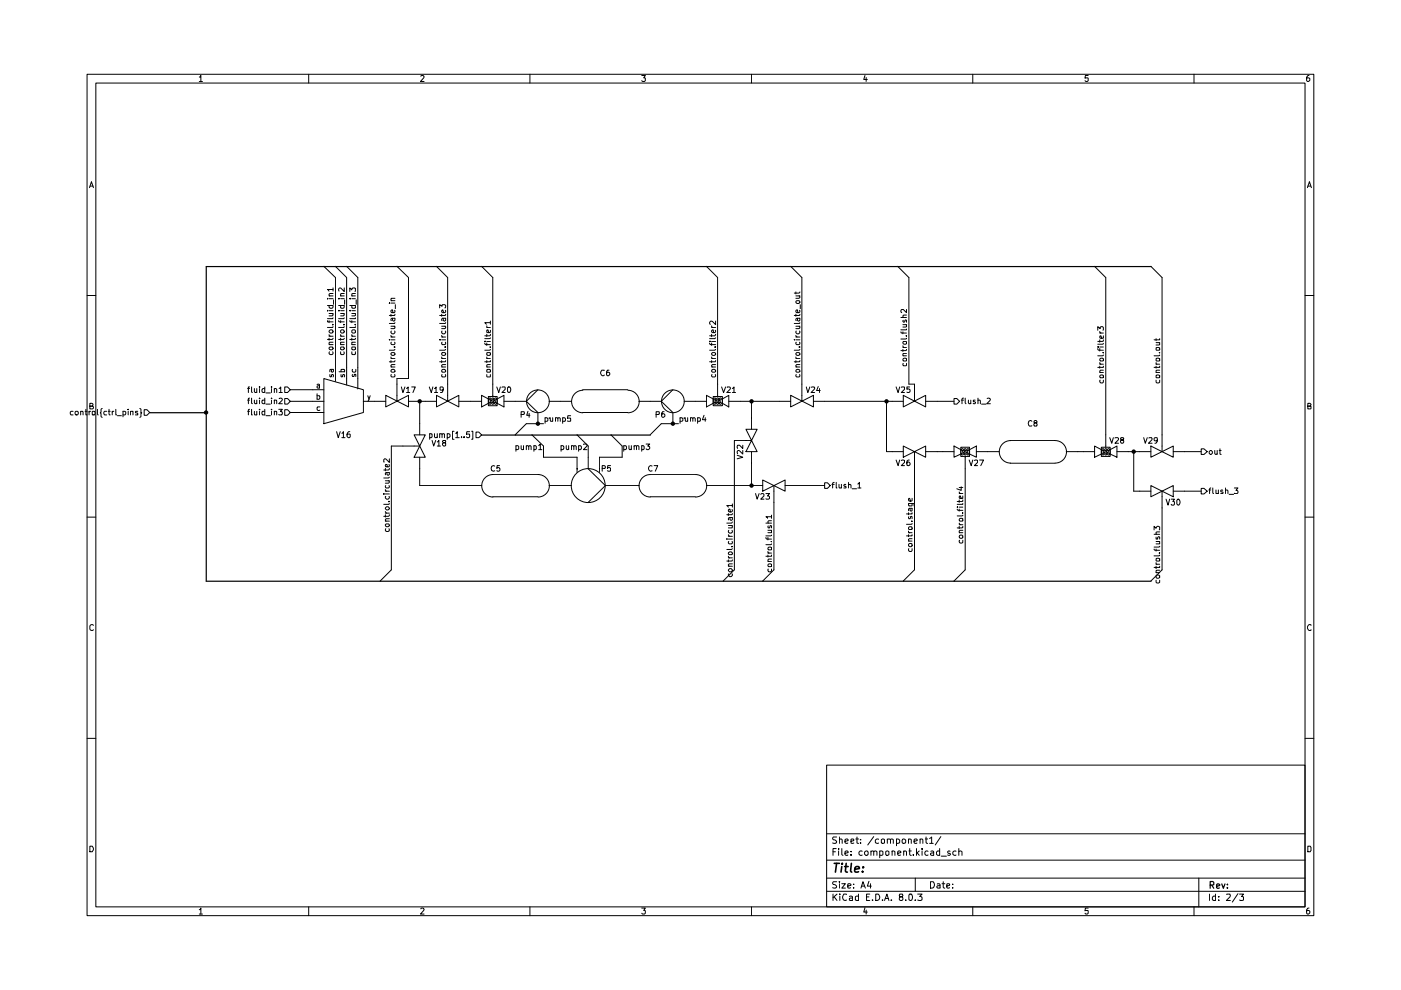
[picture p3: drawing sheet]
<svg xmlns="http://www.w3.org/2000/svg" width="297mm" height="210mm" viewBox="0 0 297 210" stroke-linecap="round" stroke-linejoin="round" font-family="sans-serif">
<g fill="none" stroke="#000" stroke-width=".21">
<path d="M18.5 15.7h260.1v178.4h-260.1zM20.3 17.6h256.4v174.7h-256.4zM42.2 16.3h.2l.2-.3v1.3M42.2 17.3h.7M65.4 15.7v1.9M89.2 16.2l.5-.2 .2 .3-.7 1h.7M112.4 15.7v1.9M136.1 16h.7l-.3 .5 .3 .1v.5l-.1 .2h-.5l-.1-.2M159.3 15.7v1.9M183.4 16l-.3 .8h.8M183.6 16.4v.9M206.2 15.7v1.9"/>
<path d="M230.7 16h-.6l-.1 .6 .6-.1 .1 .6-.2 .2h-.3l-.2-.2M253.2 15.7v1.9M277.5 16l-.3 .1-.2 .2v.8l.5 .2 .2-.3v-.3l-.2-.2h-.4l-.1 .2M19 39.8l.4-1.3 .4 1.3M19.1 39.5h.6M277.2 39.8l.4-1.3 .4 1.3M277.3 39.5h.6M18.5 62.7h1.8M276.7 62.7h1.9M19 86.1l.6-.1v-.4l-.6-.1v1.2h.6l.2-.4-.3-.2M81.7 99.3v.5M82.5 98.5v.5h-.7v-.5h.2l.1 .5"/>
<path d="M82.5 99.3l-.1 .4h-1M82.5 97.3v.7l-.8-.7-.3 .2v.5M277.3 86.1h.4l.3-.2-.1-.3-.6-.1v1.2h.6l.1-.5-.3-.1M18.5 109.6h1.8M81.4 104.7h.1M81.7 111.3l.2-.2h.5l.1 .3-.2 .3h-.3zM81.7 108.5l.3 .3M81.7 107.7l.3-.3h.3l.2 .5-.2 .2h-.3zM81.7 103.8l.3 .3M81.7 110.5h.8M81.7 109.1v.5M81.7 108.8h.8"/>
<path d="M81.7 104.7h.8M81.7 104.1h.8M81.7 101.9h.8M81.8 112.1l-.1 .3 .3 .3 .5-.1v-.5M81.8 105.2l-.1 .4 .3 .2h.3l.2-.2v-.4M81.8 103l-.1 .3 .2 .2h.5l.1-.2v-.3M82 100.2v.4l.2 .2 .3-.2v-.4M82.4 106.3h.1M82.4 101.9l.1 .2-.1 .3h-.7M82.5 110h-.6l-.2 .2 .2 .3M82.5 109.1l-.1 .4h-1M82.5 106.8v.1h-1.1"/>
<path d="M82.5 101.2l-.1 .1h-1M82.5 100.2h-.6l-.2 .1 .1 .4M276.7 109.6h1.9M19.8 132.6l-.3-.2-.5 .4v.5l.2 .3 .4 .1 .2-.2M278 132.6l-.2-.2a.64 .64 0 0 0-.6 .7 .64 .64 0 0 0 .6 .6l.2-.2M18.5 156.5h1.8M276.7 156.5h1.9M19 179.4h.6l.1 .3 .1 .4-.2 .5h-.6zM175.3 162.2h101.4v30.1h-101.4zM175.3 176.8h101.4M177.3 179.9h-.7v1.5M177.4 177.5h-.7l-.2 .2 .2 .4h.4l.3 .3-.1 .3h-.8"/>
<path d="M177.8 179.9v.2M178 178.1l.1-.2 .5 .2v.7M178 177.5v1.3M178.5 179.9v1.3l.2 .2M179.2 178.4l.6-.2-.1-.3-.5 .2v.5l.2 .2 .3-.1M180.4 178.4l.6-.2v-.2h-.6v.7h.6M181.4 177.9h.6M181.7 177.5v1.2l.3 .1M182.5 178.7v.1M182.5 178v.1M185.3 177.4l-1.3 1.8M186.3 178a.45 .45 0 0 0-.7 .1l.1 .6h.6"/>
<path d="M186.9 178.1l.2-.2 .4 .2v.6h-.6zM188.1 178.1l.3-.2 .4 .2v.7M188.1 177.9v.9M188.8 178.1l.2-.2 .4 .2v.7M190.1 178a.45 .45 0 0 1 .7 .1l-.1 .6h-.6M190.1 177.9v1.4M191.3 178a.45 .45 0 0 1 .7 .1v.5l-.1 .1a.36 .36 0 0 1-.6-.1zM192.6 178.1l.2-.2 .4 .2v.7M192.6 177.9v.9M192.9 179.9v1.3l.3 .2M193.8 178.4l.7-.2-.2-.3h-.3l-.2 .2v.5l.2 .2 .4-.1M194.3 179.9v1.5"/>
<path d="M195.1 178.1l.1-.2 .5 .2v.7M195.1 177.9v.9M195.5 179.9v.2M196.2 177.9h.5M196.3 177.5v1.1l.4 .2M197.1 177.8l.4-.3v1.3M197.1 178.8h.8M199.2 179.9v1.5M199.5 177.4l-1.2 1.8M203.3 179.9v1.5M277.3 179.4h.5l.2 .3v.6l-.2 .3h-.5zM42.2 192.9h.2l.2-.4v1.3"/>
<path d="M42.2 193.8h.7M65.4 192.3v1.8M89.2 192.7l.5-.2 .2 .4-.7 .9h.7M112.4 192.3v1.8M136.1 192.5h.7l-.3 .5 .3 .1v.5l-.1 .2h-.5l-.1-.2M159.3 192.3v1.8M175.3 189h101.4M175.3 186.2h101.4M175.3 182.4h101.4M176.6 189.6v1.3M176.6 180.6h.5M176.9 190.2l.6 .7"/>
<path d="M177.4 186.9h-.7l-.2 .3 .2 .3 .4 .1 .3 .3-.1 .3h-.8M177.5 189.6l-.9 .7M177.8 180.4v1M178 186.9v.1M178 187.4v.9M178.1 189.6v.1M178.1 190v.9M178.5 187.4h.7l-.7 .9h.7M179.2 180.9l.6-.1-.1-.4-.5 .2v.6l.2 .2 .3-.1M179.5 189.7l-.6-.1a.7 .7 0 0 0-.3 .8 .7 .7 0 0 0 .8 .4h.1M179.7 187.9l.7-.2-.1-.2h-.6v.7h.6M180.1 190.1l.4-.1 .3 .2v.7"/>
<path d="M180.4 181.2v.2M180.4 180.5v.1M180.8 190.3l-.7 .2v.3h.7M181 188.2v.1M181 187.5h.1M182 190.1l-.4-.1-.2 .2v.6h.6M182 189.6v1.3M182.5 188.3l.5-1.4 .5 1.4M182.7 187.9h.6M182.8 180.5l-.4-.1-.3 .3v.4l.3 .3 .4-.1M183.3 180.7a.45 .45 0 0 1 .7-.2v.8a.45 .45 0 0 1-.7-.2zM183.4 192.4l-.3 1h.8"/>
<path d="M183.6 193v.8M183.7 190.2h.5M184.2 186.9l-.3 1h.8M184.4 189.6h-.7v1.3h.7M184.6 187.4v.9M184.7 180.6l.2-.2 .4 .1v.9M184.7 180.4v1M185 190.8v.1M185.3 180.6l.2-.2 .4 .2v.8M185.7 189.6h.5a.74 .74 0 0 1 .3 .9 .74 .74 0 0 1-.8 .4zM186.5 180.5l.4-.1 .3 .2-.1 .7h-.6M186.5 180.4v1.5"/>
<path d="M187.1 190.8v.1M187.5 190.9l.5-1.3 .5 1.3M187.7 190.5h.7M187.8 180.6l.2-.2 .5 .2-.1 .7-.4 .1-.2-.2zM189 190.8v.1M189.1 180.6l.2-.2 .4 .2v.8M189.1 180.4v1M190.3 180.9l.7-.1-.1-.3-.4-.1-.2 .2v.6l.2 .2 .4-.1M190.9 190.2l-.2-.3 .1-.3h.5v.5l-.5 .1-.1 .2v.3l.2 .2 .4-.1 .1-.1-.1-.5h-.1M191.6 180.6l.2-.2 .4 .2v.8M191.6 180.4v1M192 190.8v.1"/>
<path d="M192.7 180.4h.5M192.8 189.7l.5-.1a.84 .84 0 0 1-.3 1.3l-.3-.2zM193.6 181.2v.2M194.1 190.8v.1M194.1 186.2v2.8M194.5 180.8l.4 .6M194.6 189.6h.9l-.5 .5 .4 .1v.6h-.8M194.9 180.4l-.6 .5M195.5 180.4v1M196.8 180.5l-.5-.1-.2 .3v.4l.2 .3 .5-.1M197.3 186.9h.6a.77 .77 0 0 1 .2 .9 .77 .77 0 0 1-.8 .5zM197.4 180.5l.4-.1 .2 .2v.8"/>
<path d="M198 180.8l-.7 .2 .2 .4 .5-.1M198.7 187.5l.4-.1 .2 .1v.8M199.2 180.5l-.4-.1-.3 .3v.4l.3 .3 .4-.1M199.3 187.7l-.7 .3 .2 .3 .5-.1M199.6 181.5h1.1M199.7 187.4h.6M200 186.9v1.2l.3 .2M200.7 187.9l.6-.2v-.2h-.6v.7h.6M201.4 180.5l-.3-.1-.2 .3 .2 .2h.3l.1 .3-.2 .2-.4-.1M202 188.2v.1M202 187.5h.1M202.7 180.5a.45 .45 0 0 0-.7 .2v.4a.45 .45 0 0 0 .7 .2"/>
<path d="M203.3 180.6l.2-.2 .5 .2v.8M206.2 192.3v1.8M230.7 192.5h-.6l-.1 .6 .6-.1 .1 .6-.2 .2h-.3l-.2-.2M253.2 192.3v1.8M254.2 186.2v6.1M256.5 189.6v1.3M257.7 190.1l-.4-.1-.3 .2 .1 .6h.6M257.7 189.6v1.3M258.4 190.8v.1M258.4 190.1v.1M260.1 189.7l.7-.1 .1 .3-.9 1h.9M262.5 189.5l-1.2 1.8"/>
<path d="M262.8 189.6h.9l-.5 .5 .5 .1v.6h-.9M277.5 192.5l-.3 .1-.2 .3v.7l.5 .2 .2-.3v-.3l-.2-.2h-.4l-.1 .2"/>
</g>
<path d="M256.6 187.7l.7-.1v-.5l-.2-.2h-.5v1.4M256.9 187.7l.4 .6M257.9 187.9l.7-.2-.1-.2-.4-.1-.2 .2v.6l.2 .1h.4M259 187.4l.4 .9 .3-.9M260.2 188.2v.1M260.2 187.5v.1" fill="none" stroke="#000" stroke-width=".25"/>
<path d="M176.9 183h1.1M177.4 183l-.3 1.9M178.5 183.7l-.2 1.2M178.6 183v.2M179.1 183.7h.7M179.4 183l-.2 1.7 .5 .2M180.5 183l-.2 1.7 .3 .2M181.3 184.3l.9-.2-.1-.3a.6 .6 0 0 0-.8 .2v.8h.7M182.9 184.7v.2M183 183.8l.1 .1-.1 .1v-.2v.2" fill="none" stroke="#000" stroke-width=".34"/>
<path d="M60.4 82h.6l.6 .6-.6 .6h-.6z" fill="#fff"/>
<g fill="none" stroke="#000" stroke-width=".21">
<path d="M52.5 82.4h.4M52.9 82h-.2v1.2M53.3 82v1.1l.2 .1M53.9 82.4v.7l.2 .1 .3-.1M54.4 82.4v.8M55 82v.1M55 82.4v.8M56.1 82.5h-.5l-.1 .5a.36 .36 0 0 0 .6 .1M56.1 82v1.2M56.4 83.3h.9M57.6 82v.1M57.6 82.4v.8"/>
<path d="M58.2 82.5l.1-.1 .4 .1v.7M58.2 82.4v.8M59.2 82.4l.3-.4v1.2M59.2 83.2h.7M60.4 82h.6l.6 .6-.6 .6h-.6z"/>
</g>
<path d="M60.4 84.5h.6l.6 .6-.6 .6h-.6z" fill="#fff"/>
<g fill="none" stroke="#000" stroke-width=".21">
<path d="M69.4 68v.2h1.2M69.4 65.9h.1M69.4 63.3h.1M69.4 64.8h1.2M69.8 73.7l.1-.1h.6l.1 .3-.2 .3h-.4zM69.8 71l.2 .3M69.8 70.2l.2-.3h.4l.2 .5-.2 .2h-.4zM69.8 73.1h.8M69.8 68v.4M69.8 71.7v.4M69.8 71.3h.8M69.8 66.5h.8"/>
<path d="M69.8 65.9h.8M69.8 63.3h.8M69.8 62.7h.8M69.8 74.6v.5l.6 .1a.36 .36 0 0 0 .1-.6M69.8 64.8v.5l.6 .1a.36 .36 0 0 0 .1-.6M69.9 79.4v.4l.2 .1 .2-.1 .1-.4h.2v.5M70.2 78.3l.1 .5 .1 .1 .3-.2-.1-.4M70.5 68.8h.1M70.5 66.5l.1 .3-.2 .2h-.6M70.6 72.6h-.8v.3l.1 .2M70.6 71.7l-.2 .3h-1M70.6 69.3l-.1 .1h-1.1"/>
<path d="M70.6 67.4l-.1 .2h-1.1M70.6 62.2h-.7l-.1 .2 .1 .3M70.6 61.4h-1.2l.4 .3M70.6 61v.7M70.7 78.3l-.8 .1v.4M70.7 63.6v.9M71.1 77.9v3M71.8 68l.1 .2h1.1M71.8 65.9h.1M71.8 63.3h.1M71.8 64.8h1.2M71.9 78.8h1.2"/>
<path d="M72.2 74.6v.5l.5 .1a.36 .36 0 0 0 .2-.6M72.2 73.7l.7-.1 .1 .3-.3 .3h-.3l-.2-.1zM72.2 71v.2l.2 .1M72.2 70.1l.2-.2h.3l.3 .5-.3 .2h-.3l-.2-.2zM72.2 64.8v.5l.5 .1a.36 .36 0 0 0 .2-.6M72.2 73.1h.8M72.2 71.3h.8M72.2 66.5h.8M72.2 65.9h.8M72.2 63.3h.8M72.2 62.7h.8M72.2 68v.4"/>
<path d="M72.2 71.7v.4M72.3 79.4v.4l.2 .1 .1-.1 .1-.4h.3v.5M72.3 78.8l.1-.5h.6v.5M72.9 68.8h.1M72.9 66.5l.1 .3-.2 .2h-.6M73 72.6h-.8l.1 .5M73 71.7l-.2 .3h-1M73 69.3l-.1 .1h-1.1M73 67.4l-.1 .2h-1.1M73 62.2l-.8 .1 .1 .4M73 61v.8l-.9-.8-.3 .3 .1 .4M73.1 63.6v.9"/>
<path d="M73.5 77.9v3.7M74.2 68l.1 .2h1.1M74.2 65.9h.1M74.2 64.8h1.2v.5h-.8v-.5M74.2 63.3h.1M74.2 61.8v-.8l.4 .5 .2-.5 .6 .1-.1 .7M74.6 74.6v.5l.2 .1 .6-.1v-.5M74.6 73.7l.7-.1 .1 .5h-.8zM74.6 71v.2l.2 .1M74.6 70.1l.2-.2h.4l.2 .2v.3l-.2 .2h-.4l-.2-.2zM74.6 73.1h.8M74.6 71.3h.8"/>
<path d="M74.6 66.5h.8M74.6 65.9h.8M74.6 63.3h.8M74.6 62.7h.8M74.6 68v.4M74.6 71.7v.4M74.8 79.4v.4h.2l.1-.4 .2-.1 .1 .1v.4M74.8 78.3l-.1 .4 .2 .2h.4l.1-.2v-.4M75.3 68.8h.1M75.3 66.5l.1 .4-.8 .1M75.4 72.6h-.8l.1 .5M75.4 71.7l-.2 .3h-1"/>
<path d="M75.4 69.3v.1h-1.2M75.4 67.4v.2h-1.2M75.4 62.2l-.8 .1 .1 .4M75.5 63.6v.9M75.9 77.9v4.6M82.5 72.1h.1M82.5 64.3h.1M82.9 75.7l.2 .3M82.9 74.9l.2-.1h.5l.1 .3-.2 .3h-.4zM82.9 71.1l.2 .4M82.9 77.8h.8M82.9 66.6v.5"/>
<path d="M82.9 76.5v.4M82.9 76h.8M82.9 72.1h.8M82.9 71.5h.8M82.9 69.2h.8M82.9 64.3h.8M82.9 63.8h.8M83 79.4l-.1 .4 .2 .1h.5l.1-.1v-.4M83 78.4l.5-.1 .2 .4-.1 .2h-.5l-.2-.2zM83 72.6l-.1 .3 .2 .2h.5l.1-.2v-.3M83 70.2l-.1 .3 .2 .3h.4l.2-.3v-.3M83.2 67.5v.4l.2 .2 .3-.2v-.4"/>
<path d="M83.6 73.6h.1M83.6 69.2l.1 .1-.1 .4h-.7M83.7 65.8v.3l-.1 .2h-.5l-.2-.4 .3-.2 .1 .6M83.7 77.3h-.6l-.2 .2 .2 .3M83.7 76.5v.2h-1.2M83.7 74.1l-.1 .2h-1.1M83.7 68.4v.2h-1.2M83.7 67.5h-.6l-.2 .1 .1 .4M83.7 66.6v.3h-1.2M83.7 63.2h-.7l-.1 .4 .2 .2M83.8 64.6v.8M52.5 84.8h.4"/>
<path d="M52.9 84.4l-.2 .1v1.1M53.3 84.4v1.1l.2 .1M53.9 84.8v.6l.2 .2 .3-.1M54.4 84.8v.8M55 84.4v.1M55 84.8v.8M56.1 84.8h-.5l-.1 .5a.36 .36 0 0 0 .6 .2M56.1 84.4v1.2M56.4 85.7h.9M57.6 84.4v.1M57.6 84.8v.8M58.2 84.9l.4-.1 .1 .8"/>
<path d="M58.2 84.8v.8M59.2 84.5l.4-.1 .3 .4-.8 .8h.8M60.4 84.5h.6l.6 .6-.6 .6h-.6zM66.3 82.6h2.4M66.3 85.1h2.4M66.3 87.5h2.4M67.2 81.5h.5v.8M67.2 83.9h.5l.1 .5a.36 .36 0 0 1-.6 .2M67.2 83.5v1.2M67.7 81.8l-.5 .1v.3h.5M67.8 86.3h-.5l-.1 .5a.36 .36 0 0 0 .6 .2M68.7 80.3l8.3 2.3v4.9l-8.3 2.3z"/>
<path d="M77 85.1h4.8M78 83.9l.2 .8M78.5 83.9l-.5 1.2M81.8 83.8l4.8 2.5v-2.5l-4.8 2.5zM84.2 81.4v3.7M86.6 85.1h2.4"/>
</g>
<path d="M60.4 86.9h.6l.6 .6-.6 .6h-.6z" fill="#fff"/>
<g fill="none" stroke="#000" stroke-width=".21">
<path d="M52.5 87.2h.4M52.9 86.8l-.2 .1v1.1M53.3 86.8v1.2h.2M53.9 87.2l.1 .8 .4-.1M54.4 87.2v.8M55 86.8v.1M55 87.2v.8M56.1 86.8v1.2h-.5v-.8h.5M56.4 88.1h.9M57.6 86.8v.1M57.6 87.2v.8M58.2 87.3l.4-.1 .1 .8"/>
<path d="M58.2 87.2v.8M59.1 86.8h.8l-.5 .4 .5 .3-.1 .5-.7-.1M60.4 86.9h.6l.6 .6-.6 .6h-.6z"/>
</g>
<path d="M30.6 86.9h.6l.5 .6-.5 .6h-.6z" fill="#fff"/>
<g fill="none" stroke="#000" stroke-width=".21">
<path d="M232.7 73.9l.2 .4h1M232.7 73.6h.2M232.7 70v-.7l.6 .4 .1-.4h.4l.1 .1-.1 .6M233.2 76.9l.1 .3h.1M233.2 70.3l.1 .3h.1M233.2 79h.7M233.2 72.1v.5M233.2 73.9v.5M233.2 77.6v.5M233.2 77.2h.7M233.2 73.6h.7M233.2 70.6h.7"/>
<path d="M233.3 79.6h.6v.4l-.6 .1zM233.3 76h.6v.5h-.6zM233.8 74.8h.1M233.9 78.5h-.6l-.1 .2 .1 .3M233.9 77.6v.3h-1.2M233.9 75.3l-.1 .1h-1.1M233.9 72.8l-.1 .2h-1.1M233.9 72.1v.2l-.1 .1h-1.1M233.9 71.2v.5h-.6v-.5h.1l.2 .5M15.5 87.2h-.4l-.2 .2 .1 .5 .5 .1M16.1 87.2h.3l.2 .2-.2 .6h-.3l-.2-.3v-.3zM17.1 87.3l.4-.1 .1 .8"/>
<path d="M17.1 87.2v.8M18 87.2h.5M18.2 86.8v1.2h.3M18.9 87.2v.8M19.2 87.2h-.2l-.1 .2M19.6 87.3l.5-.1v.8l-.5-.1zM20.7 86.8v1l.1 .2M21.7 86.6l-.3 .2v.6l-.1 .1 .1 .2v.6l.3 .2M22.6 87.2h-.4l-.2 .2 .2 .6h.4M22.9 87.2h.5M23.1 86.8v1l.3 .2M23.8 87.2v.8"/>
<path d="M24.1 87.2h-.2l-.1 .2M24.6 86.8v1.2h.1M24.9 88.1h.8M26.1 88l.5-.1 .1-.5-.2-.2h-.4v1.2M27.2 86.8v.1M27.2 87.2v.8M27.7 87.3l.5-.1v.8M27.7 87.2v.8M29.2 87.2h-.4l-.1 .2 .1 .1 .4 .1v.4h-.5M29.6 86.6l.3 .2v.7h.2h-.2v.8l-.3 .2M30.6 86.9h.6l.5 .6-.5 .6h-.6zM189.1 95.8h2.4"/>
<path d="M191.5 94.6v2.3l4.8-2.3v2.3zM193.9 95.8v3.6M196.3 95.8h2.4M233.3 80.6l-.1 .3 .2 .3h.4l.1-.2v-.4M192.6 112.6l.1 .3h.2M192.6 106.8h1.1l.1 .5M192.6 114.7h.8M192.6 108.7v.4M192.6 113.4v.4M192.6 112.9h.8M192.7 116.3l-.1 .4 .3 .2h.3l.2-.1v-.5M192.7 115.3h.7v.4l-.2 .2-.5-.1z"/>
<path d="M192.7 111.8h.7v.4l-.7 .1zM192.7 109.6v.4h.3v-.4l.2-.1 .2 .1v.4M192.7 106.8v.5h.6l.1-.5M192.9 107.8l.1 .4 .1 .2 .3-.1v-.5h-.6l-.2 .1 .1 .4M193.3 110.5h.1M193.4 114.2h-.6l-.2 .2 .1 .3M193.4 113.4v.2h-1.2M193.4 111l-.2 .2h-1M193.4 108.7v.3h-1.2M193.4 105.7v.5l-.2 .1-.5-.1v-.5h.2l.1 .6M202.9 107.9l.2 .3h1M202.9 107.5h.1"/>
<path d="M203.4 110.9l.2 .4M203.4 104.3l.2 .3M203.4 112.9h.7M203.4 106v.5M203.4 107.9v.5M203.4 111.6v.5M203.4 111.3h.7M203.4 107.5h.7M203.4 104.6h.7M203.4 103.4h.7M203.5 114.6l-.1 .3 .2 .2h.4l.1-.1v-.4M203.5 113.5h.5l.1 .1v.4l-.1 .1-.5-.1z"/>
<path d="M203.5 110h.6v.4l-.6 .1zM203.8 103.2v.8l-.9-.4M204 108.8h.1M204.1 112.4h-.6l-.1 .2 .1 .3M204.1 111.6v.2l-.1 .1h-1.1M204.1 109.2l-.1 .2h-1.1M204.1 106.8v.1h-1.2M204.1 106v.3h-.1h-1.1M204.1 105.2v.5h-.6v-.5h.1l.2 .5M244.7 116.4l.2 .3h1M244.7 112.4v-.8l.4 .4 .3-.4 .4 .1v.7M244.7 113.3h1.2"/>
<path d="M245.1 119.3v.2l.2 .1M245.1 118.4h.8v.5l-.7 .1zM245.1 113.9v.4h.3v-.3l.2-.2 .3 .1v.4M245.1 116.4v.4M245.1 119.6h.8M245.1 114.8h.8M245.8 117.3h.1M245.8 114.8l.1 .5h-.8M245.9 117.7l-.2 .2h-1M245.9 115.8l-.2 .2h-1M245.9 112.8l-.8 .1 .1 .4M245.1 123v.4l.2 .2 .6-.2v-.4"/>
<path d="M245.1 122.1l.2-.2h.3l.3 .2v.3l-.6 .2-.2-.2zM245.1 121.4h.8M245.1 120.1v.5M245.9 120.9l-.8 .1 .1 .4M245.9 120.1v.2h-1.2"/>
</g>
<path d="M202.3 84.5h.6l.6 .6-.6 .6h-.6z" fill="#fff"/>
<g fill="none" stroke="#000" stroke-width=".21">
<path d="M245.1 79.6h.8v.4l-.7 .1zM245.1 76.9v.2l.2 .1M245.1 76h.8v.5h-.7zM245.1 73.7h.8v.5l-.7 .1zM245.1 79h.8M245.1 71.8v.4M245.1 77.6v.5M245.1 77.2h.8M245.1 72.6h.8M245.8 74.8h.1M245.8 72.6l.1 .5-.8 .1M245.9 78.5l-.8 .1 .1 .4"/>
<path d="M245.9 77.6v.3h-1.2M245.9 75.3l-.2 .1h-1M245.9 71.8v.3h-1.2M189.1 85.1h2.4M191.5 83.8l4.8 2.5v-2.5l-4.8 2.5zM193.9 81.4v3.7M196.3 85.1h2.4M199.9 95.8h2.4M202.3 84.5h.6l.6 .6-.6 .6h-.6zM202.3 94.6l1.4 .7v1l-1.4 .6zM203.7 94.8h1.9v2h-1.9zM203.8 84.8h.5"/>
<path d="M203.9 95.1l.4 .2-.2 .2-.3-.2zM203.9 96.1l.4 .2-.2 .2-.3-.2zM204.2 95.6l.3 .2-.1 .1-.3-.1zM204.3 84.4l-.3 .2v1M204.5 95.1l.4 .2-.2 .2-.3-.2zM204.5 96.1l.4 .2-.2 .2-.3-.2zM204.6 84.4v1l.2 .2M204.6 96.8v2.6M204.9 95.6l.3 .2-.1 .1-.3-.1zM205.1 95.1l.3 .2-.1 .2-.3-.2zM205.1 96.1l.3 .2-.1 .2-.3-.2zM205.3 84.8v.6l.2 .2 .3-.1"/>
<path d="M205.6 95.3l1.4-.7v2.3l-1.4-.6zM205.8 84.8v.8M206.8 84.8h-.4l-.1 .2 .5 .4-.1 .2-.4-.1M207 95.8h4.8M207.3 84.9l.5-.1 .1 .8M207.3 84.4v1.2M208.1 85.7h.9M209.3 84.5l.4-.1 .3 .4-.8 .8h.8M214.2 98.2h9.5M214.2 93.4h9.5M214.2 93.4a2.38 2.38 0 0 0-2.3 2.4 2.38 2.38 0 0 0 2.3 2.4M223.7 93.4a2.38 2.38 0 0 1 2.4 2.4 2.38 2.38 0 0 1-2.4 2.4"/>
<path d="M226.1 95.8h2.4M229.7 95.8h2.4M232.1 94.6l1.4 .7v1l-1.4 .6zM233.5 94.8h1.9v2h-1.9zM233.7 96.1l.4 .2-.1 .2-.4-.2zM233.7 95.1l.4 .2-.1 .2-.4-.2zM234 95.6l.3 .2-.1 .1-.3-.1zM234.3 96.1l.4 .2-.2 .2-.3-.2zM234.3 95.1l.4 .2-.2 .2-.3-.2zM234.4 92.2v2.6M234.7 95.6l.3 .2-.1 .1-.3-.1zM234.9 96.1l.3 .2-.1 .2-.3-.2z"/>
<path d="M234.9 95.1l.3 .2-.1 .2-.3-.2zM235.4 95.3l1.4-.7v2.3l-1.4-.6zM236.8 95.8h2.4M241.6 95.8h2.4M244 94.6l4.8 2.3v-2.3l-4.8 2.3zM245.1 80.6v.4l.2 .2 .6-.2v-.4M246.4 92.2v3.6M248.8 95.8h2.3M241.6 104.1h2.4M244 103v2.3l4.8-2.3v2.3zM246.4 104.1v3.6M248.8 104.1h2.3"/>
</g>
<path d="M254.7 95.2h.6l.6 .6-.6 .6h-.6z" fill="#fff"/>
<path d="M254.7 95.2h.6l.6 .6-.6 .6h-.6zM256.6 95.5l.4 .3v.3l-.2 .3-.4-.3v-.3zM257.6 95.5v.7l.1 .2 .4-.2M258.1 95.5v.9M258.5 95.5h.4M258.7 95.2v1.1l.2 .1" fill="none" stroke="#000" stroke-width=".21"/>
<path d="M254.7 103.5h.6l.6 .6-.6 .6h-.6z" fill="#fff"/>
<g fill="none" stroke="#000" stroke-width=".21">
<path d="M93.2 72.1h.2M93.2 65.3v-.7l.5 .3 .1-.3h.5l.2 .2v.3l-.2 .2M93.6 75.7l.1 .3h.2M93.6 71.1l.3 .4M93.6 77.8h.9M93.6 76h.9M93.6 66.6v.5M93.6 76.5v.4M93.6 72.1h.9M93.6 71.5h.9M93.6 69.2h.9M93.7 79.4v.5h.6l.2-.1-.1-.4"/>
<path d="M93.7 78.4l.5-.1 .3 .4-.2 .2h-.6zM93.7 74.8h.6l.2 .1-.1 .4h-.7zM93.7 72.6v.5h.6l.2-.2-.1-.3M93.7 70.2l-.1 .3 .3 .3h.3l.3-.3-.1-.3M93.9 67.5l.2 .6 .4-.2-.1-.4M94.3 73.6h.2M94.3 69.2l.2 .1-.2 .4h-.7M94.4 65.8l.1 .3-.2 .2h-.5l-.2-.4 .3-.2 .2 .6M94.5 77.3h-.7l-.2 .2 .1 .3M94.5 76.5l-.1 .2h-1.2M94.5 74.1l-.2 .2h-1.1M94.5 68.4l-.1 .2h-1.2"/>
<path d="M94.5 67.5h-.7l-.2 .1 .1 .4M94.5 66.6l-.1 .3h-1.2M102.8 72.7l.2 .4h1M102.8 72.4h.1M103.2 79.4l.1 .5h.6l.1-.5M103.2 78.4h.8v.4l-.7 .1zM103.2 75.7v.2l.2 .1M103.2 74.8h.7l.1 .5h-.8zM103.2 69.1v.2l.2 .1M103.2 77.8h.8M103.2 76h.8M103.2 72.4h.8"/>
<path d="M103.2 69.4h.8M103.2 70.9v.5M103.2 72.7v.5M103.2 76.5v.4M103.9 73.6h.1M104 77.3l-.8 .1 .1 .4M104 76.5v.2h-1.2M104 74.1l-.2 .2h-1M104 71.6l-.2 .2h-1M104 70.9v.2l-.2 .1h-1M104 70v.4l-.2 .1-.6-.1v-.4l.3-.1 .1 .6M104 68.4h-1.2l.3 .3"/>
<path d="M104 68.1v.6M150.5 72.7l.1 .4h1.1M150.5 72.4h.1M150.9 75.7l.2 .3M150.9 74.9l.1-.1h.6l.1 .3-.2 .3h-.4zM150.9 69.1l.2 .3M150.9 77.8h.8M150.9 70.9v.5M150.9 72.7v.5M150.9 76.5v.4M150.9 76h.8M150.9 72.4h.8"/>
<path d="M150.9 69.4h.8M151 79.4l-.1 .4 .1 .1h.6l.1-.1-.1-.4M151 78.4l.5-.1 .2 .4-.1 .2h-.6l-.1-.2zM151.6 73.6h.1M151.6 70l.1 .4-.1 .1h-.6l-.1-.4 .3-.2 .1 .6M151.7 77.3h-.7l-.1 .2 .1 .3M151.7 76.5l-.1 .2h-1.1M151.7 74.1l-.1 .2h-1.1M151.7 71.6l-.1 .2h-1.1M151.7 70.9l-.1 .3h-1.1M151.7 68.1v.7l-.9-.7-.3 .2 .1 .4M168.4 72.1h.1"/>
<path d="M168.7 75.7l.3 .3M168.7 74.9l.2-.1h.5l.2 .3-.3 .3h-.3zM168.7 71.1l.3 .4M168.7 63.9l.2-.1h.5l.2 .3-.3 .2h-.3zM168.7 77.8h.9M168.7 76h.9M168.7 72.1h.9M168.7 71.5h.9M168.7 69.2h.9M168.7 61.9v.4M168.7 66.6v.5M168.7 76.5v.4"/>
<path d="M168.7 62.7h.9M168.8 79.4l-.1 .4 .2 .1h.5l.2-.1-.1-.4M168.8 78.4l.5-.1 .3 .4-.2 .2h-.5l-.2-.2zM168.8 72.6l-.1 .3 .2 .2h.5l.2-.2-.1-.3M168.8 70.2l-.1 .3 .3 .3h.3l.3-.3-.1-.3M169.1 67.5v.4l.1 .2 .4-.2-.1-.4M169.4 73.6h.2M169.4 69.2l.2 .1-.2 .4h-.7M169.4 62.7l.2 .2-.2 .3h-.7M169.5 65.8l.1 .3-.2 .2h-.5l-.2-.4 .4-.2 .1 .6M169.6 77.3h-.7l-.2 .2 .2 .3M169.6 76.5l-.1 .2h-1.1"/>
<path d="M169.6 74.1l-.2 .2h-1M169.6 68.4l-.1 .2h-1.1M169.6 67.5h-.7l-.2 .1 .1 .4M169.6 66.6l-.1 .3h-1.1M169.6 61.9l-.2 .2h-1M169.7 64.6v.8M191 70.4l.1 .2h1.1M191 67.3h1.2M191.4 73.3l.3 .4M191.4 75.4h.8M191.4 70.4v.4M191.4 74.1v.4"/>
<path d="M191.4 73.7h.8M191.4 68.8h.8M191.5 77v.6h.6l.1-.6M191.5 76h.7v.5h-.7zM191.5 72.4h.6l.1 .5h-.7zM191.5 67.9l-.1 .3 .2 .1 .3-.1v-.3h.3v.4M192.1 71.2h.1M192.1 68.8l.1 .5h-.8M192.2 74.9h-.7v.5M192.2 74.1l-.2 .2h-1M192.2 71.7l-.2 .2h-1M192.2 69.8v.1h-1.2"/>
<path d="M192.2 66.8h-.6l-.2 .2 .1 .3M192.2 65.6v.7l-.7-.7h-.3l-.2 .2v.3l.2 .2M90.2 85.1h2.3M92.5 83.8l4.8 2.5v-2.5l-4.8 2.5zM94.9 81.4v3.7M97.3 85.1h4.8M102.1 83.8l1.4 .8v.9l-1.4 .8zM103.5 84.1h1.9v1.9h-1.9zM103.8 85.3l.3 .2-.1 .2-.3-.2zM103.8 84.4l.3 .2-.1 .2-.3-.2zM104 84.9l.4 .2-.2 .2-.3-.2zM104.4 85.3l.3 .2-.1 .2-.3-.2z"/>
<path d="M104.4 84.4l.3 .2-.1 .2-.3-.2zM104.5 81.4v2.7M104.7 84.9l.3 .2-.1 .2-.3-.2zM105 85.3l.3 .2-.1 .2-.3-.2zM105 84.4l.3 .2-.1 .2-.3-.2zM105.4 84.6l1.4-.8v2.5l-1.4-.8zM106.8 85.1h4.8M111.6 85.1l2.4 2.4v2.3M114 82.6l-2.4 2.5M115.6 88.6h.3l.3 .2v.4l-.2 .1h-.4M115.6 88.6v1.1M116.4 88.6h.1"/>
<path d="M116.4 85.1h4.8M116.7 88.6l.1 .7 .4-.1M117.2 88.6v.7M117.8 88.6h.3l.2 .1v.6M117.8 88.6v.7M118.3 88.7l.1-.1 .4 .1v.6M119.3 88.6a.36 .36 0 0 1 .6 .2l-.1 .5h-.5M119.3 88.6v1.1M121 88.1h-.6l-.1 .6 .6-.1 .1 .6h-.7M123.5 82.6h9.6M123.5 87.5h9.6M123.6 82.7a2.38 2.38 0 0 0-2.4 2.4 2.38 2.38 0 0 0 2.4 2.4"/>
<path d="M133.1 82.7a2.38 2.38 0 0 1 2.4 2.4 2.38 2.38 0 0 1-2.4 2.4M135.5 85.1h4.7M140.2 85.1l2.5 2.4v2.3M142.7 82.6l-2.5 2.5M144.2 88.6h.3l.3 .2v.4l-.2 .1h-.4M144.2 88.6v1.1M145 88.6h.1M145 85.1h2.4M145.3 88.6l.1 .7 .4-.1M145.8 88.6v.7M146.4 88.6h.3l.2 .1v.6M146.4 88.6v.7"/>
<path d="M146.9 88.7l.2-.1 .3 .1v.6M147.9 88.6a.36 .36 0 0 1 .6 .2l-.1 .5h-.5M147.9 88.6v1.1M149.3 88.1l-.4 .9h.8M149.5 88.6v.7M155.7 93.4h3.6M158.2 91l2.3 4.8h-2.3l2.3-4.8zM159.3 88.6v2.4M159.3 95.8v2.4M162.4 114l.2 .3h1M162.4 110.9h1.2M162.8 116.9l.1 .4h.2"/>
<path d="M162.8 119h.8M162.8 114v.5M162.8 117.7v.4M162.8 117.3h.8M162.8 112.4h.8M162.9 119.6h.7v.5h-.7zM162.9 116.1h.7v.4l-.7 .1zM162.9 111.5v.4h.3v-.4l.2-.1 .2 .1v.4M163.5 114.8h.1M163.5 112.4l.1 .5h-.8M163.6 118.5h-.6l-.2 .2 .1 .3M163.6 117.7v.2h-1.2"/>
<path d="M163.6 115.3l-.2 .2h-1M163.6 113.5l-.2 .1h-1M163.6 110.4h-.6l-.2 .2 .1 .3M163.6 109.6h-1.2l.3 .3M163.6 109.2v.7M254.7 103.5h.6l.6 .6-.6 .6h-.6zM256.3 103.9h.4M256.7 103.5l-.2 .1v1M257.1 103.5v1l.2 .1M257.8 103.9v.7h.5M258.3 103.9v.7M259.2 104h-.4v.2l.4 .1 .1 .2-.1 .1h-.4"/>
<path d="M259.8 104l.4-.1 .1 .2v.5M259.8 103.5v1.1M260.6 104.8h.9M261.7 103.5h.8l-.5 .5 .5 .1v.4l-.2 .1h-.6M162.9 120.6l-.1 .4 .3 .2h.3l.2-.1v-.5"/>
<circle cx="114" cy="85.1" r="2.41"/>
<circle cx="142.7" cy="85.1" r="2.41"/>
</g>
<path d="M174.8 102.4h.6l.6 .6-.6 .5h-.6z" fill="#fff"/>
<g fill="none" stroke="#000" stroke-width=".21">
<path d="M109.4 94.6l.3-.1 .3 .2v.5l-.3 .1-.3-.1M109.4 94.5v1.2M110.5 94.5v.7l.2 .1 .3-.1M111 94.5v.8M111.6 94.7l.2-.2 .3 .2v.6M111.6 94.5v.8M112.1 94.7l.2-.2 .3 .2v.6M113.2 94.6l.3-.1 .2 .2v.5l-.2 .1-.3-.1M113.2 94.5v1.2M114.2 94.5l.4-.4v1.2M114.2 95.3h.7M119 94.6l.3-.1 .2 .2v.5h-.5"/>
<path d="M119 94.5v1.2M120.1 94.5v.7l.1 .1 .4-.1M120.6 94.5v.8M121.2 94.7l.1-.2 .4 .2v.6M121.2 94.5v.8M121.7 94.7l.1-.2 .4 .2v.6M122.7 94.6l.3-.1 .3 .2-.1 .5h-.5M122.7 94.5v1.2M123.7 94.2l.6-.1 .2 .2-.1 .4-.7 .6h.8M147.4 85.1h2.4M149.8 83.8l1.4 .8v.9l-1.4 .8zM151.2 84.1h2v1.9h-2z"/>
<path d="M151.5 85.3l.3 .2-.1 .2-.4-.2zM151.5 84.4l.3 .2-.1 .2-.4-.2zM151.7 84.9l.3 .2-.1 .2-.3-.2zM152 85.3l.4 .2-.2 .2-.3-.2zM152 84.4l.4 .2-.2 .2-.3-.2zM152.1 81.4v2.7M152.4 84.9l.3 .2-.1 .2-.3-.2zM152.6 85.3l.4 .2-.2 .2-.3-.2zM152.6 84.4l.4 .2-.2 .2-.3-.2zM153.2 84.6l1.3-.8v2.5l-1.3-.8zM154.5 85.1h2.5M165.3 85.1h2.3"/>
<path d="M167.6 83.8l4.9 2.5v-2.5l-4.9 2.5zM170 81.4v3.7M172.5 85.1h2.3M154.1 114.3h.1M154.4 117.9l.3 .4M154.4 113.4l.3 .3M154.4 108.9v.4M154.4 118.7v.4M154.4 118.3h.9M154.4 114.3h.9M154.4 113.7h.9M154.4 111.4h.9"/>
<path d="M154.5 117.1l.5-.1 .3 .4-.2 .2h-.5l-.2-.2zM154.5 114.8l-.1 .3 .2 .2h.5l.2-.2-.1-.3M154.5 112.4l-.1 .4 .3 .2 .5-.1v-.5M154.8 109.7v.5l.1 .1 .4-.1-.1-.5M155.1 115.9h.2M155.1 111.4l.2 .2-.1 .3h-.8M155.2 108l.1 .4-.2 .1h-.5l-.2-.4 .4-.2 .1 .6M155.3 119.5h-.7l-.2 .2 .2 .4M155.3 118.7l-.1 .3h-1.1M155.3 116.3l-.2 .2h-1M155.3 110.7l-.2 .2h-1M155.3 109.7h-.7l-.2 .2 .1 .3"/>
<path d="M155.3 108.9l-.1 .2h-1.1M155.3 107.2h-1.2l.3 .3M155.3 106.8v.7M159.3 103h2.4M161.7 101.8v2.3l4.8-2.3v2.3zM164.1 103v3.5M166.5 103h2.3M174.8 102.4h.6l.6 .6-.6 .5h-.6zM176.4 102.7h.5M176.9 102.3l-.4 .1v1.1M177.3 102.3v1.2h.2M177.9 102.7l.1 .8 .4-.1"/>
<path d="M178.4 102.7v.8M179.3 102.8l-.2-.1-.2 .2 .2 .2h.2v.4h-.4M179.9 102.8l.4-.1 .1 .2v.6M179.9 102.3v1.2M180.7 103.6h.9M181.9 102.6l.3-.3v1.2M181.9 103.5h.6M154.4 120.8l.3-.2h.3l.3 .4-.3 .2h-.3zM154.4 120.1h.9M154.5 121.7l-.1 .3 .3 .3h.3l.3-.3-.1-.3"/>
</g>
<path d="M100.9 91.6h.6l.6 .6-.6 .6h-.6z" fill="#fff"/>
<g fill="none" stroke="#000" stroke-width=".21">
<path d="M68.7 56.5l2.4 2.3v19.1M71.1 56.5l2.4 2.3v19.1M73.5 56.5l2.4 2.3v19.1M84.2 56.5l2.4 2.3v21.5h-2.4v1.1M92.5 56.5l2.4 2.3v22.6M102.1 56.5l2.4 2.3v22.6M149.8 56.5l2.3 2.3v22.6M167.6 56.5l2.4 2.3v22.6M190.3 56.5l2.4 2.3v22.6h1.2M232.1 56.5l2.3 2.3v33.4M244 56.5l2.4 2.3v33.4M128.1 78.6l-.5-.1a.66 .66 0 0 0-.3 .7 .66 .66 0 0 0 .6 .5l.2-.2"/>
<path d="M129.1 78.5h-.3l-.2 .2v.8l.4 .2 .3-.3v-.2l-.3-.3-.4 .1v.2M61.6 82.6h4.7M61.6 87.5h4.7M61.6 85.1h4.7M71.4 91.5l.3 1.3 .4-1.3M72.5 91.9l.3-.4v1.3M72.5 92.8h.7M74.2 91.5l-.5 .2-.1 .8 .2 .3 .5-.2-.1-.6h-.5l-.1 .2M85.1 82l.3 1.2 .5-1.2M86.2 82.4l.3-.4v1.2M86.2 83.2h.7M87.3 82h.8l-.6 1.2"/>
<path d="M87.8 92.2l2.4 4.7h-2.4l2.4-4.7zM89 94.6h-6v26.2l-2.4 2.4M89 96.9v6.1h13.1M90.2 85.1h-1.2v7.1M91 82l.4 1.2 .4-1.2M91.1 92h.5v.6l-.2 .2-.3-.1M91.1 91.9v1.2M91.6 93.4l.3 1.2 .5-1.2M92.1 91.9v.7l.2 .2 .4-.2M92.1 82.4l.4-.4v1.2M92.1 83.2h.7M92.7 93.7l.3-.3v1.2"/>
<path d="M92.7 91.9v.9M92.7 94.6h.7M93.2 92h.5v.8M93.2 91.9v.9M93.7 92.1l.2-.2 .3 .1v.8M94 82.5l-.2 .2-.5-.1v-.5l.5-.1a.88 .88 0 0 1-.2 1.2h-.2M94.1 93.9l-.3-.3 .2-.2h.4l.1 .3-.7 .4v.2l.3 .3 .4-.2v-.4l-.2-.1M94.8 92l.4-.1 .2 .3v.3l-.2 .3-.4-.1M94.8 91.9v1.2M96.3 91.4h-.4v1.7h.4M96.6 91.9h.2l.1-.4v1.3M96.6 92.8h.8"/>
<path d="M97.9 92.6v.2M98.4 92.6v.2M99.6 91.5h-.6l-.1 .6 .6-.1 .1 .6-.2 .2h-.3l-.2-.2M100 91.4h.2v1.7h-.2M100.9 91.6h.6l.6 .6-.6 .6h-.6zM104.9 98.8l-.3-.1a.6 .6 0 0 0-.5 .6 .6 .6 0 0 0 .5 .6l.3-.1M105.3 82l.4 1.2 .4-1.2M105.9 98.7h-.5l-.1 .6 .2-.2 .4 .1v.6h-.6M106.4 82.1h.7v.4l-.7 .7h.7M107.6 82.2l.2-.2a.6 .6 0 0 1 .6 .6 .6 .6 0 0 1-.5 .6l-.3-.2zM110.5 87.9l.7-.1v-.4l-.7-.1v1.2M111.9 87.2l-.2 .9h.7"/>
<path d="M112.2 87.6v.9M112.8 92.2l2.4 2.4v2.3h7.1v3.3M115.2 89.8h-3.6l-2.4 2.4M122.3 99.4h.1M122.3 92.2l2.4 2.4v4.8l3.7 3.6M127.1 99.4h.1M127.7 99.3h.6v-.5l-.6-.1v1.2M129.5 98.7h-.6l-.1 .6 .1-.2h.4l.2 .2v.5h-.7M129.5 92.2l2.4 2.4v2.3h-4.8v3.3M132.2 94.6l.4-.1 .2 .2v.5h-.6M132.2 94.5v1.2M133.3 94.5v.7l.2 .1 .4-.1"/>
<path d="M133.9 94.5v.8M134.5 94.7l.1-.2 .4 .2v.6M134.5 94.5v.8M135 94.7l.1-.2 .4 .2v.6M136.1 94.6l.3-.1 .2 .2v.5l-.2 .1-.3-.1M136.1 94.5v1.2M137 94.1h.8l-.5 .5 .4 .1 .1 .4-.3 .2h-.3l-.2-.1M138.3 98.8a.55 .55 0 0 0-.8 .5 .55 .55 0 0 0 .8 .5M138.7 98.7h.7l-.5 1.2M139.1 87.9l.7-.1v-.4l-.7-.1v1.2M140.8 87.3h-.3l-.2 .2v.8l.4 .2 .3-.3-.1-.4-.2-.1-.4 .1v.2M143.8 89.8h-3.6l-2.4 2.4"/>
<path d="M153 82l.4 1.2 .4-1.2M154.2 82.1l.5-.1 .2 .4-.8 .8h.8M155.3 82.4l.3-.4v1.2M155.3 83.2h.7M155.7 93.4v27.4l-2.4 2.4M156.3 96.5l1.2 .4-1.2 .4M157 85.1h8.3M157.5 95.5v.8l-.9-.8-.3 .3 .1 .4M157.5 94.4v.7l-.7-.7h-.4v.7M159.3 98.2v4.8h-9.5M159.3 85.1v3.5M170.9 82l.4 1.2 .4-1.2"/>
<path d="M172 82.1l.6-.1 .1 .4-.7 .8h.7M173.5 82l-.4 .8h.8M173.7 82.4v.8M174.8 85.1h14.3M188 85.1v10.7h1.1M190 97.5l.4 1.2 .4-1.2M190 82l.4 1.2 .4-1.2M191.1 97.6h.7v.4l-.7 .7h.7M191.1 82.1h.7v.4l-.7 .7h.7M192.8 97.5l-.5 .3v.8h.6l.1-.4-.3-.2h-.3l-.1 .2M192.9 82h-.6v.5h.4l.3 .2-.1 .4h-.6M193.9 99.4v21.4l-2.4 2.4"/>
<path d="M198.7 85.1h3.6M198.7 95.8h1.2M204.6 99.4v21.4l-2.3 2.4M205.5 97.5l.4 1.2 .3-1.2M206.6 97.6h.7v.4l-.7 .7h.7M207.7 97.5h.8l-.6 1.2M218.8 89.3l-.3-.1a.67 .67 0 0 0-.5 .5 .67 .67 0 0 0 .3 .6h.5M219.5 89.7h-.2a.31 .31 0 0 1 .1-.5 .31 .31 0 0 1 .4 .1v.4h-.5v.6h.5l.1-.4-.3-.2M228.5 95.8h1.2M235.3 92.8l.4 1.2 .4-1.2M236.4 92.9l.6-.1 .2 .2-.1 .3-.7 .7h.8M237.8 93.3l-.2-.3 .1-.2h.5v.4l-.5 .1-.1 .2 .1 .4 .1 .1 .5-.3-.1-.4h-.2"/>
<path d="M239.2 95.8h2.4M240.4 95.8v8.3h1.2M242.5 92.8l.3 1.2 .4-1.2M243.6 92.9l.6-.1 .1 .3-.8 .9h.8M245.4 93.3l-.1 .2h-.4l-.2-.2v-.3l.2-.2 .5 .1v.7l-.2 .3-.3 .1M251.1 95.8h3.6M104.5 100.6h9.6a2.38 2.38 0 0 1 2.4 2.4 2.38 2.38 0 0 1-2.4 2.4M104.5 105.3h9.5M104.5 100.6a2.38 2.38 0 0 0-2.4 2.4 2.38 2.38 0 0 0 2.4 2.4M116.4 103h4.8M128.4 103l-3.7 3.5M128.4 103h7.1"/>
<path d="M137.8 105.3h9.6M137.8 100.6h9.6M137.9 100.6a2.38 2.38 0 0 0-2.4 2.4 2.38 2.38 0 0 0 2.4 2.4M147.4 100.6a2.38 2.38 0 0 1 2.4 2.4 2.38 2.38 0 0 1-2.4 2.4M160.2 104.6l.3 1.2 .5-1.2M161.3 104.8l.2-.2h.3l.2 .2v.4l-.7 .6h.7M162.4 104.6h.8l-.5 .6 .5 .1v.4l-.2 .1-.6-.1M164.1 106.5v14.3l-2.4 2.4M168.8 103h6M246.4 107.7v13.1l-2.4 2.4M247.2 105.8l.4 1.3 .4-1.3M248.3 105.8h.7l-.3 .5 .3 .1v.5l-.2 .2h-.3l-.2-.2"/>
<path d="M249.8 105.8a.68 .68 0 0 1 .4 .7 .68 .68 0 0 1-.4 .6l-.3-.3v-.7zM251.1 104.1h3.6"/>
<circle cx="124.7" cy="103" r="3.6"/>
</g>
<path d="M244.1 56.5h-200.4v66.7h200.4M31.8 87.5h11.9M102.2 92.2h35.7" fill="none" stroke="#000" stroke-width=".25"/>
<g fill="#000">
<circle cx="43.7" cy="87.5" r=".47"/>
<circle cx="89" cy="85.1" r=".47"/>
<circle cx="114" cy="89.8" r=".47"/>
<circle cx="142.7" cy="89.8" r=".47"/>
<circle cx="159.3" cy="85.1" r=".47"/>
<circle cx="188" cy="85.1" r=".47"/>
<circle cx="240.4" cy="95.8" r=".47"/>
<circle cx="159.3" cy="103" r=".47"/>
</g>
</svg>
